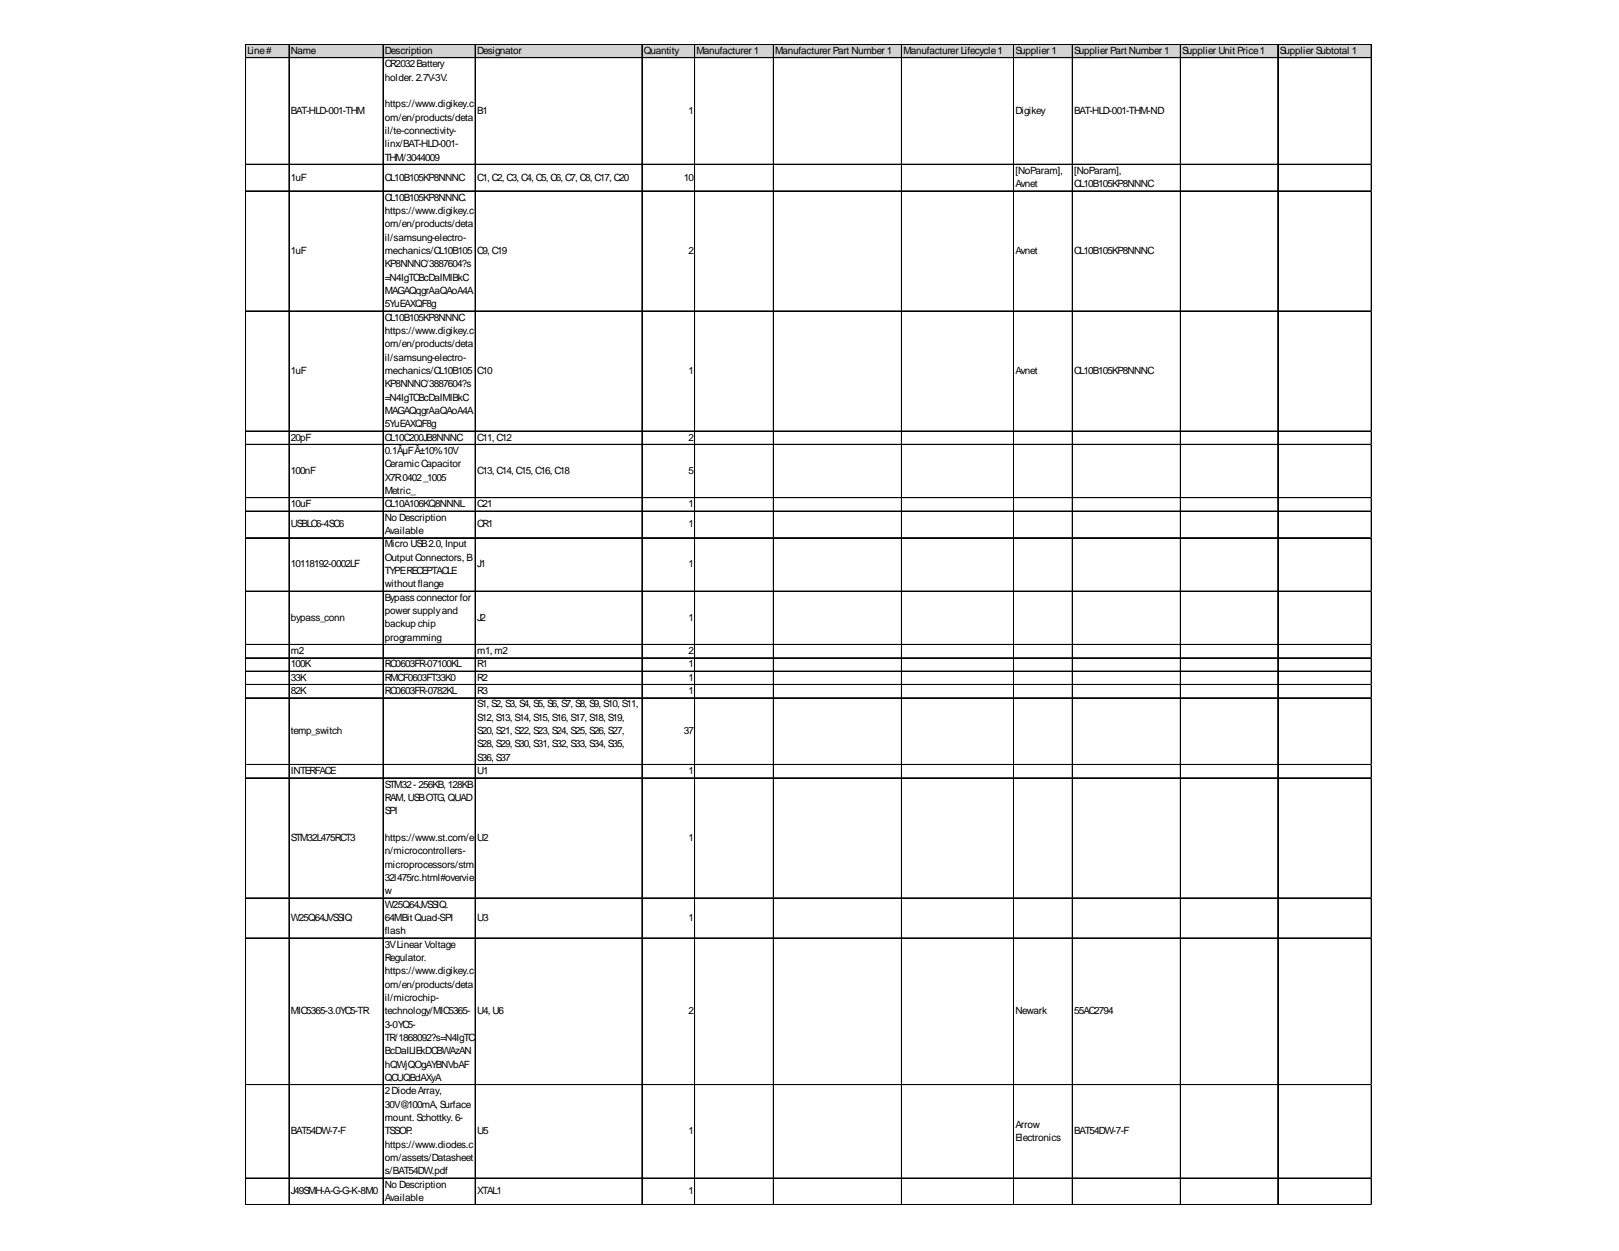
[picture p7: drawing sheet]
<svg xmlns="http://www.w3.org/2000/svg" width="279mm" height="216mm" viewBox="0 0 279 216" stroke-linecap="round" stroke-linejoin="round" font-family="sans-serif">
<defs><g id="words">
<g font-size="1.7">
<text x="42.7" y="9.3">Line#</text>
<text x="50.2" y="9.3">Name</text>
<text x="66.4" y="9.3">Description</text>
<text x="66.4" y="11.6">CR2032Battery</text>
<text x="82.3" y="9.3">Designator</text>
<text x="111.1" y="9.3">Quantity</text>
<text x="120.2" y="9.3">Manufacturer 1</text>
<text x="133.8" y="9.3">Manufacturer Part Number 1</text>
<text x="155.9" y="9.3">Manufacturer Lifecycle1</text>
<text x="175.3" y="9.3">Supplier 1</text>
<text x="185.4" y="9.3">Supplier Part Number 1</text>
<text x="204" y="9.3">Supplier Unit Price1</text>
<text x="220.8" y="9.3">Supplier Subtotal 1</text>
<text x="66.4" y="13.9">holder. 2.7V-3V.</text>
<text x="50.2" y="19.7">BAT-HLD-001-THM</text>
<text x="66.4" y="18.5">https://www.digikey.c</text>
<text x="66.4" y="20.8">om/en/products/deta</text>
<text x="66.4" y="23.1">il/te-connectivity-</text>
<text x="82.3" y="19.7">B1</text>
<text x="118.8" y="19.7">1</text>
<text x="175.3" y="19.7">Digikey</text>
<text x="185.4" y="19.7">BAT-HLD-001-THM-ND</text>
<text x="66.4" y="25.4">linx/BAT-HLD-001-</text>
<text x="66.4" y="27.7">THM/3044009</text>
<text x="50.2" y="31.2">1uF</text>
<text x="66.4" y="31.2">CL10B105KP8NNNC</text>
<text x="66.4" y="34.6">CL10B105KP8NNNC.</text>
<text x="82.3" y="31.2">C1, C2, C3, C4, C5, C6, C7, C8, C17, C20</text>
<text x="118" y="31.2">10</text>
<text x="175.3" y="30">[NoParam],</text>
<text x="175.3" y="32.3">Avnet</text>
<text x="185.4" y="30">[NoParam],</text>
<text x="185.4" y="32.3">CL10B105KP8NNNC</text>
<text x="66.4" y="36.9">https://www.digikey.c</text>
<text x="66.4" y="39.2">om/en/products/deta</text>
<text x="66.4" y="41.5">il/samsung-electro-</text>
<text x="50.2" y="43.8">1uF</text>
<text x="66.4" y="43.8">mechanics/CL10B105</text>
<text x="66.4" y="46.1">KP8NNNC/3887604?s</text>
<text x="82.3" y="43.8">C9, C19</text>
<text x="118.8" y="43.8">2</text>
<text x="175.3" y="43.8">Avnet</text>
<text x="185.4" y="43.8">CL10B105KP8NNNC</text>
<text x="66.4" y="48.4">=N4IgTCBcDaIMIBkC</text>
<text x="66.4" y="50.7">MAGAQqgrAaQAoA4A</text>
<text x="66.4" y="53">5YuEAXQF8g</text>
<text x="66.4" y="55.3">CL10B105KP8NNNC</text>
<text x="66.4" y="57.6">https://www.digikey.c</text>
<text x="66.4" y="59.9">om/en/products/deta</text>
<text x="50.2" y="64.5">1uF</text>
<text x="66.4" y="62.2">il/samsung-electro-</text>
<text x="66.4" y="64.5">mechanics/CL10B105</text>
<text x="82.3" y="64.5">C10</text>
<text x="118.8" y="64.5">1</text>
<text x="175.3" y="64.5">Avnet</text>
<text x="185.4" y="64.5">CL10B105KP8NNNC</text>
<text x="66.4" y="66.8">KP8NNNC/3887604?s</text>
<text x="66.4" y="69.1">=N4IgTCBcDaIMIBkC</text>
<text x="66.4" y="71.5">MAGAQqgrAaQAoA4A</text>
<text x="50.2" y="76.1">20pF</text>
<text x="66.4" y="73.8">5YuEAXQF8g</text>
<text x="66.4" y="76.1">CL10C200JB8NNNC</text>
<text x="82.3" y="76.1">C11, C12</text>
<text x="118.8" y="76.1">2</text>
<text x="50.2" y="81.8">100nF</text>
<text x="66.4" y="78.4">0.1ÂµFÂ±10%10V</text>
<text x="66.4" y="80.7">CeramicCapacitor</text>
<text x="66.4" y="83">X7R0402_1005</text>
<text x="82.3" y="81.8">C13, C14, C15, C16, C18</text>
<text x="118.8" y="81.8">5</text>
<text x="50.2" y="87.6">10uF</text>
<text x="66.4" y="85.3">Metric_</text>
<text x="66.4" y="87.6">CL10A106KQ8NNNL</text>
<text x="66.4" y="89.9">No Description</text>
<text x="82.3" y="87.6">C21</text>
<text x="118.8" y="87.6">1</text>
<text x="50.2" y="91">USBLC6-4SC6</text>
<text x="66.4" y="92.2">Available</text>
<text x="66.4" y="94.5">Micro USB2.0, Input</text>
<text x="82.3" y="91">CR1</text>
<text x="118.8" y="91">1</text>
<text x="50.2" y="97.9">10118192-0002LF</text>
<text x="66.4" y="96.8">Output Connectors, B</text>
<text x="66.4" y="99.1">TYPERECEPTACLE</text>
<text x="66.4" y="101.4">without flange</text>
<text x="82.3" y="97.9">J1</text>
<text x="118.8" y="97.9">1</text>
<text x="50.2" y="107.1">bypass_conn</text>
<text x="66.4" y="103.7">Bypassconnector for</text>
<text x="66.4" y="106">power supplyand</text>
<text x="82.3" y="107.1">J2</text>
<text x="118.8" y="107.1">1</text>
<text x="50.2" y="112.9">m2</text>
<text x="66.4" y="108.3">backup chip</text>
<text x="66.4" y="110.6">programming</text>
<text x="82.3" y="112.9">m1, m2</text>
<text x="118.8" y="112.9">2</text>
<text x="50.2" y="115.2">100K</text>
<text x="50.2" y="117.5">33K</text>
<text x="50.2" y="119.8">82K</text>
<text x="66.4" y="115.2">RC0603FR-07100KL</text>
<text x="66.4" y="117.5">RMCF0603FT33K0</text>
<text x="66.4" y="119.8">RC0603FR-0782KL</text>
<text x="82.3" y="115.2">R1</text>
<text x="82.3" y="117.5">R2</text>
<text x="82.3" y="119.8">R3</text>
<text x="118.8" y="115.2">1</text>
<text x="118.8" y="117.5">1</text>
<text x="118.8" y="119.8">1</text>
<text x="82.3" y="122.1">S1, S2, S3, S4, S5, S6, S7, S8, S9, S10, S11,</text>
<text x="82.3" y="124.4">S12, S13, S14, S15, S16, S17, S18, S19,</text>
<text x="50.2" y="126.7">temp_switch</text>
<text x="82.3" y="126.7">S20, S21, S22, S23, S24, S25, S26, S27,</text>
<text x="82.3" y="129">S28, S29, S30, S31, S32, S33, S34, S35,</text>
<text x="82.3" y="131.3">S36, S37</text>
<text x="118" y="126.7">37</text>
<text x="50.2" y="133.6">INTERFACE</text>
<text x="66.4" y="135.9">STM32- 256KB, 128KB</text>
<text x="82.3" y="133.6">U1</text>
<text x="118.8" y="133.6">1</text>
<text x="66.4" y="138.2">RAM, USBOTG, QUAD</text>
<text x="66.4" y="140.5">SPI</text>
<text x="50.2" y="145.1">STM32L475RCT3</text>
<text x="66.4" y="145.1">https://www.st.com/e</text>
<text x="66.4" y="147.4">n/microcontrollers-</text>
<text x="66.4" y="149.7">microprocessors/stm</text>
<text x="82.3" y="145.1">U2</text>
<text x="118.8" y="145.1">1</text>
<text x="66.4" y="152">32l475rc.html#overvie</text>
<text x="66.4" y="154.3">w</text>
<text x="50.2" y="158.9">W25Q64JVSSIQ</text>
<text x="66.4" y="156.6">W25Q64JVSSIQ.</text>
<text x="66.4" y="158.9">64MBit Quad-SPI</text>
<text x="66.4" y="161.2">flash</text>
<text x="82.3" y="158.9">U3</text>
<text x="118.8" y="158.9">1</text>
<text x="66.4" y="163.5">3VLinear Voltage</text>
<text x="66.4" y="165.8">Regulator.</text>
<text x="66.4" y="168.1">https://www.digikey.c</text>
<text x="66.4" y="170.4">om/en/products/deta</text>
<text x="66.4" y="172.7">il/microchip-</text>
<text x="50.2" y="175">MIC5365-3.0YC5-TR</text>
<text x="66.4" y="175">technology/MIC5365-</text>
<text x="66.4" y="177.3">3-0YC5-</text>
<text x="66.4" y="179.7">TR/1868092?s=N4IgTC</text>
<text x="82.3" y="175">U4, U6</text>
<text x="118.8" y="175">2</text>
<text x="175.3" y="175">Newark</text>
<text x="185.4" y="175">55AC2794</text>
<text x="66.4" y="182">BcDaILIEkDCBWAzAN</text>
<text x="66.4" y="184.3">hQWjQOgAYBNVbAF</text>
<text x="66.4" y="186.6">QCUQBdAXyA</text>
<text x="66.4" y="188.9">2DiodeArray,</text>
<text x="66.4" y="191.2">30V@100mA, Surface</text>
<text x="50.2" y="195.8">BAT54DW-7-F</text>
<text x="66.4" y="193.5">mount. Schottky. 6-</text>
<text x="66.4" y="195.8">TSSOP.</text>
<text x="82.3" y="195.8">U5</text>
<text x="118.8" y="195.8">1</text>
<text x="175.3" y="194.6">Arrow</text>
<text x="175.3" y="196.9">Electronics</text>
<text x="185.4" y="195.8">BAT54DW-7-F</text>
<text x="66.4" y="198.1">https://www.diodes.c</text>
<text x="66.4" y="200.4">om/assets/Datasheet</text>
<text x="66.4" y="202.7">s/BAT54DW.pdf</text>
<text x="50.2" y="206.1">J49SMH-A-G-G-K-8M0</text>
<text x="66.4" y="205">No Description</text>
<text x="66.4" y="207.3">Available</text>
<text x="82.3" y="206.1">XTAL1</text>
<text x="118.8" y="206.1">1</text>
</g>
</g></defs>
<path d="M42.4 7.7h194.4v2.3h-194.4z" fill="#d3d3d3"/>
<g fill="none" stroke="#000" stroke-width=".17">
<path d="M42.4 7.6v200.4M42.5 7.6h194.2M42.5 7.7h194.2M42.5 9.9h194.2M42.5 10h194.2M49.9 7.7v200.3M66.1 7.7v200.3M66.2 7.7v200.3M82 7.7v200.3M110.8 7.7v200.3M119.9 7.7v200.3M133.5 7.7v200.3"/>
<path d="M155.6 7.7v200.3M174.9 7.7v200.3M175 7.7v200.3M185 7.7v200.3M185.1 7.7v200.3M203.7 7.7v200.3M203.8 7.7v200.3M220.5 7.7v200.3M220.6 7.7v200.3M236.6 7.7v200.3M236.7 7.7v200.3M42.5 28.3h194.2"/>
<path d="M42.5 28.4h194.2M42.5 32.9h194.2M42.5 33h194.2M42.5 53.7h194.2M42.5 74.4h194.2M42.5 76.7h194.2M42.5 85.9h194.2M42.5 88.2h194.2M42.5 92.8h194.2M42.5 92.9h194.2M42.5 102h194.2M42.5 102.1h194.2"/>
<path d="M42.5 111.2h194.2M42.5 111.3h194.2M42.5 113.5h194.2M42.5 113.6h194.2M42.5 115.8h194.2M42.5 115.9h194.2M42.5 118.1h194.2M42.5 118.2h194.2M42.5 120.4h194.2M42.5 120.5h194.2M42.5 131.9h194.2M42.5 132h194.2"/>
<path d="M42.5 134.2h194.2M42.5 134.3h194.2M42.5 155h194.2M42.5 161.9h194.2M42.5 187.2h194.2M42.5 203.3h194.2M42.5 203.4h194.2M42.5 207.9h194.2"/>
</g>
<path d="M236.7 28.3h.1" fill="none" stroke="#e0e0e0" stroke-width=".17"/>
<path d="M236.7 28.3l.1 .1z" fill="#e0e0e0"/>
<path d="M236.7 32.9h.1" fill="none" stroke="#e0e0e0" stroke-width=".17"/>
<path d="M236.7 32.9l.1 .2z" fill="#e0e0e0"/>
<path d="M236.7 53.7h.1" fill="none" stroke="#e0e0e0" stroke-width=".17"/>
<path d="M236.7 53.7l.1 .1z" fill="#e0e0e0"/>
<path d="M236.7 74.4h.1" fill="none" stroke="#e0e0e0" stroke-width=".17"/>
<path d="M236.7 74.4l.1 .1z" fill="#e0e0e0"/>
<path d="M236.7 76.7h.1" fill="none" stroke="#e0e0e0" stroke-width=".17"/>
<path d="M236.7 76.7l.1 .1z" fill="#e0e0e0"/>
<path d="M236.7 85.9h.1" fill="none" stroke="#e0e0e0" stroke-width=".17"/>
<path d="M236.7 85.9l.1 .1z" fill="#e0e0e0"/>
<path d="M236.7 88.2h.1" fill="none" stroke="#e0e0e0" stroke-width=".17"/>
<path d="M236.7 88.2l.1 .1z" fill="#e0e0e0"/>
<path d="M236.7 92.8h.1" fill="none" stroke="#e0e0e0" stroke-width=".17"/>
<path d="M236.7 92.8l.1 .1z" fill="#e0e0e0"/>
<path d="M236.7 102h.1" fill="none" stroke="#e0e0e0" stroke-width=".17"/>
<path d="M236.7 102l.1 .1z" fill="#e0e0e0"/>
<path d="M236.7 111.2h.1" fill="none" stroke="#e0e0e0" stroke-width=".17"/>
<path d="M236.7 111.2l.1 .1z" fill="#e0e0e0"/>
<path d="M236.7 113.5h.1" fill="none" stroke="#e0e0e0" stroke-width=".17"/>
<path d="M236.7 113.5l.1 .1z" fill="#e0e0e0"/>
<path d="M236.7 115.8h.1" fill="none" stroke="#e0e0e0" stroke-width=".17"/>
<path d="M236.7 115.8l.1 .1z" fill="#e0e0e0"/>
<path d="M236.7 118.1h.1" fill="none" stroke="#e0e0e0" stroke-width=".17"/>
<path d="M236.7 118.1l.1 .1z" fill="#e0e0e0"/>
<path d="M236.7 120.4h.1" fill="none" stroke="#e0e0e0" stroke-width=".17"/>
<path d="M236.7 120.4l.1 .1z" fill="#e0e0e0"/>
<path d="M236.7 131.9h.1" fill="none" stroke="#e0e0e0" stroke-width=".17"/>
<path d="M236.7 131.9l.1 .1z" fill="#e0e0e0"/>
<path d="M236.7 134.2h.1" fill="none" stroke="#e0e0e0" stroke-width=".17"/>
<path d="M236.7 134.2l.1 .1z" fill="#e0e0e0"/>
<path d="M236.7 155h.1" fill="none" stroke="#e0e0e0" stroke-width=".17"/>
<path d="M236.7 155l.1 .1z" fill="#e0e0e0"/>
<path d="M236.7 161.9h.1" fill="none" stroke="#e0e0e0" stroke-width=".17"/>
<path d="M236.7 161.9l.1 .1z" fill="#e0e0e0"/>
<path d="M236.7 187.2h.1" fill="none" stroke="#e0e0e0" stroke-width=".17"/>
<path d="M236.7 187.2l.1 .1z" fill="#e0e0e0"/>
<path d="M236.7 203.3h.1" fill="none" stroke="#e0e0e0" stroke-width=".17"/>
<path d="M236.7 203.3l.1 .1z" fill="#e0e0e0"/>
<path d="M236.7 207.9h.1" fill="none" stroke="#e0e0e0" stroke-width=".17"/>
<path d="M236.7 207.9l.1 .1z" fill="#e0e0e0"/>
<use href="#words"/>
</svg>
